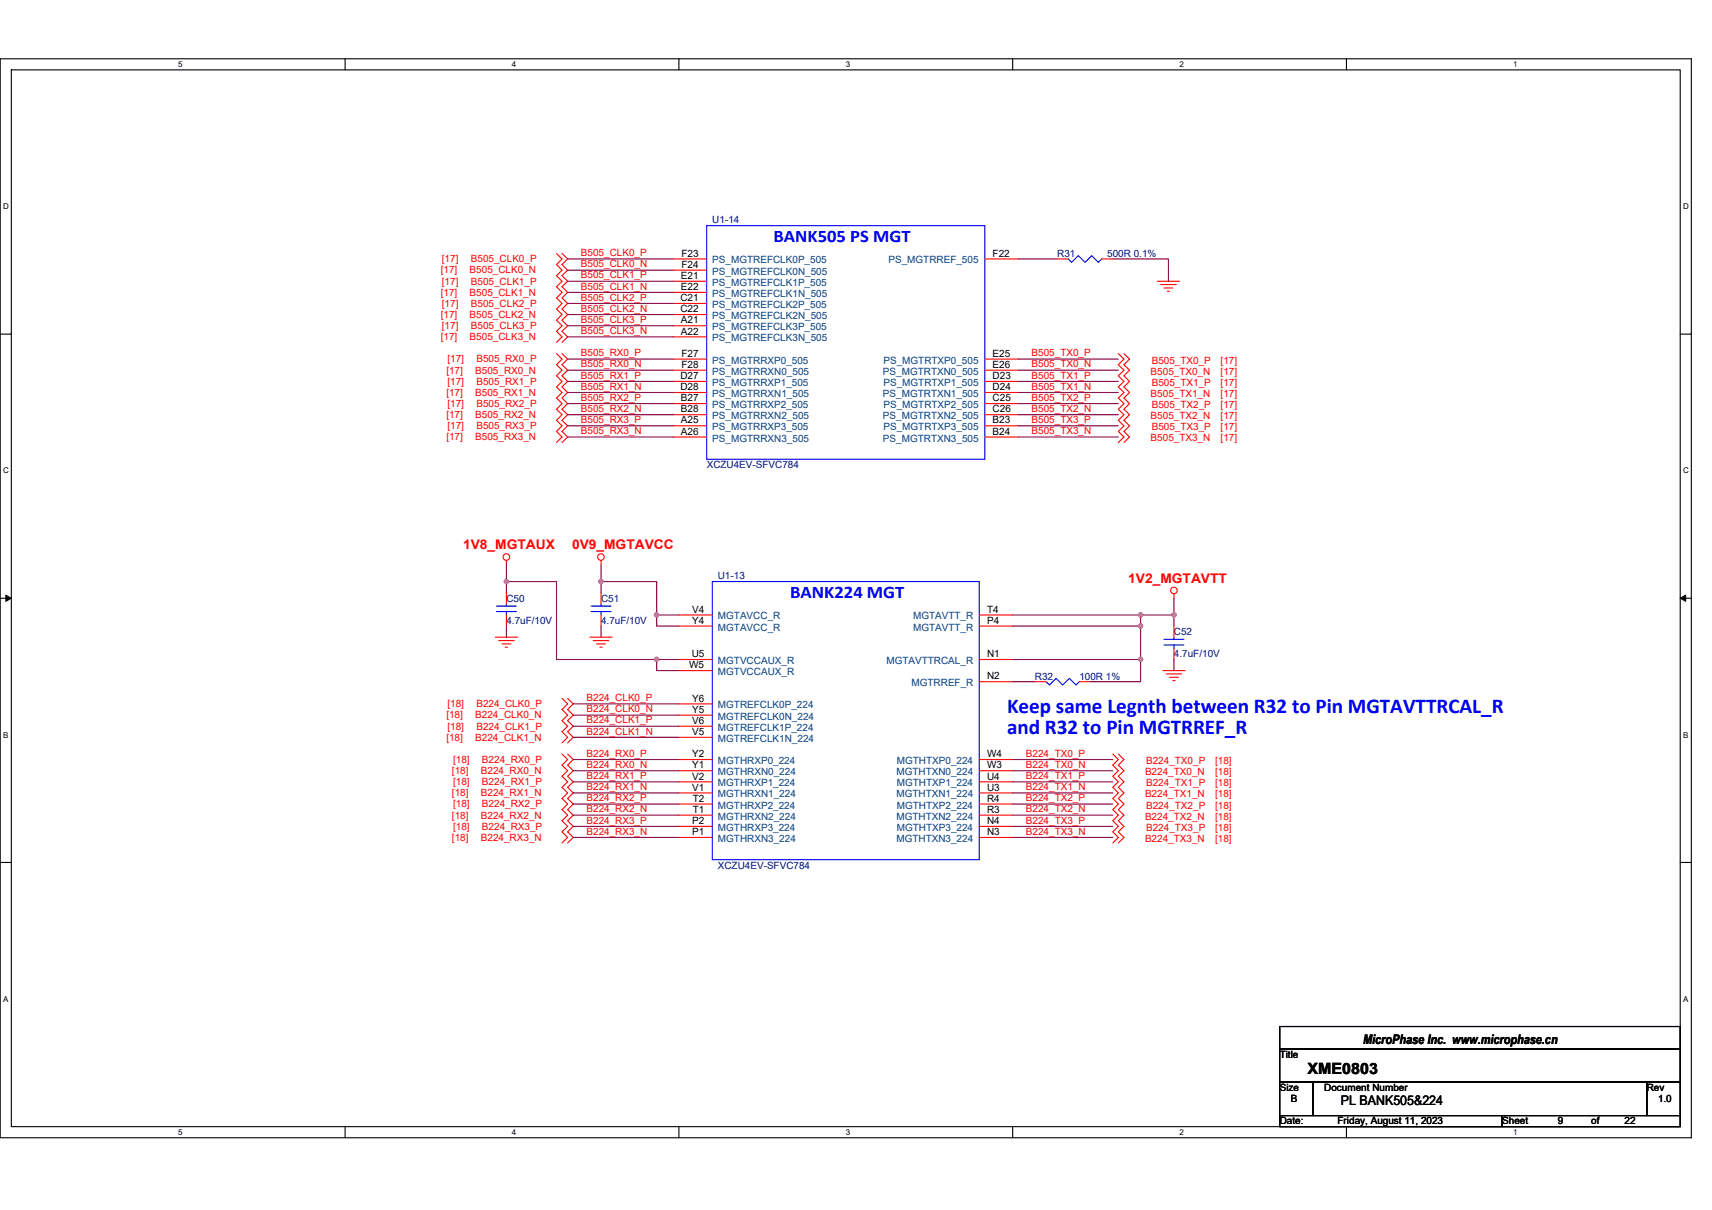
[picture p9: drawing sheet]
<svg xmlns="http://www.w3.org/2000/svg" width="297mm" height="210mm" viewBox="0 0 297 210" stroke-linecap="round" stroke-linejoin="round" font-family="sans-serif">
<defs><g id="words">
<g font-size="3.7" fill="#00f">
<text x="174.7" y="123.7">Keep same Legnth between R32 to Pin MGTAVTTRCAL_R</text>
<text x="174.7" y="127.4">and R32 to Pin MGTRREF_R</text>
</g>
<g font-size="3.1" fill="#00f">
<text x="134.2" y="42.1">BANK505 PS MGT</text>
<text x="137.1" y="103.8">BANK224 MGT</text>
</g>
<text font-size="2.7" x="226.9" y="186.4">XME0803</text>
<g font-size="2.3" fill="#f00">
<text x="80.3" y="95.3">1V8_MGTAUX</text>
<text x="99.2" y="95.3">0V9_MGTAVCC</text>
<text x="195.8" y="101.1">1V2_MGTAVTT</text>
</g>
<g font-size="2.3">
<text x="236.5" y="181.1">MicroPhase Inc. www.microphase.cn</text>
<text x="232.6" y="191.8">PL BANK505&amp;224</text>
</g>
<g font-size="1.7" fill="#000080">
<text x="123.6" y="38.8">U1-14</text>
<text x="183.4" y="44.6">R31</text>
<text x="192.1" y="44.6">500R 0.1%</text>
<text x="122.6" y="81.2">XCZU4EV-SFVC784</text>
<text x="124.5" y="100.5">U1-13</text>
<text x="87.9" y="104.4">C50</text>
<text x="104.3" y="104.4">C51</text>
<text x="87.9" y="108.3">4.7uF/10V</text>
<text x="104.3" y="108.3">4.7uF/10V</text>
<text x="203.7" y="110.2">C52</text>
<text x="179.6" y="117.9">R32</text>
<text x="187.3" y="117.9">100R 1%</text>
<text x="203.7" y="114">4.7uF/10V</text>
<text x="124.5" y="150.7">XCZU4EV-SFVC784</text>
</g>
<g font-size="1.7" fill="#f00">
<text x="76.5" y="47.5">[17]</text>
<text x="76.7" y="45.5">[17]</text>
<text x="81.5" y="47.5">B505_CLK0_N</text>
<text x="81.7" y="45.5">B505_CLK0_P</text>
<text x="100.8" y="46.4">B505_CLK0_N</text>
<text x="100.8" y="44.4">B505_CLK0_P</text>
<text x="76.5" y="51.3">[17]</text>
<text x="76.7" y="49.4">[17]</text>
<text x="76.7" y="53.3">[17]</text>
<text x="81.5" y="51.3">B505_CLK1_N</text>
<text x="81.7" y="49.4">B505_CLK1_P</text>
<text x="81.7" y="53.3">B505_CLK2_P</text>
<text x="100.8" y="50.2">B505_CLK1_N</text>
<text x="100.8" y="48.3">B505_CLK1_P</text>
<text x="100.8" y="52.2">B505_CLK2_P</text>
<text x="76.5" y="59">[17]</text>
<text x="76.5" y="55.2">[17]</text>
<text x="76.7" y="57.1">[17]</text>
<text x="81.5" y="59">B505_CLK3_N</text>
<text x="81.5" y="55.2">B505_CLK2_N</text>
<text x="81.7" y="57.1">B505_CLK3_P</text>
<text x="100.8" y="58">B505_CLK3_N</text>
<text x="100.8" y="56">B505_CLK3_P</text>
<text x="100.8" y="54.1">B505_CLK2_N</text>
<text x="77.4" y="64.8">[17]</text>
<text x="77.6" y="62.9">[17]</text>
<text x="82.5" y="64.8">B505_RX0_N</text>
<text x="82.7" y="62.9">B505_RX0_P</text>
<text x="100.8" y="63.8">B505_RX0_N</text>
<text x="100.8" y="61.8">B505_RX0_P</text>
<text x="100.8" y="65.7">B505_RX1_P</text>
<text x="179" y="63.8">B505_TX0_N</text>
<text x="179" y="61.8">B505_TX0_P</text>
<text x="179" y="65.7">B505_TX1_P</text>
<text x="199.6" y="65">B505_TX0_N</text>
<text x="199.8" y="63.1">B505_TX0_P</text>
<text x="211.8" y="65">[17]</text>
<text x="211.8" y="63.1">[17]</text>
<text x="77.4" y="68.7">[17]</text>
<text x="77.6" y="66.8">[17]</text>
<text x="77.6" y="70.6">[17]</text>
<text x="82.5" y="68.7">B505_RX1_N</text>
<text x="82.7" y="66.8">B505_RX1_P</text>
<text x="82.7" y="70.6">B505_RX2_P</text>
<text x="100.8" y="69.6">B505_RX2_P</text>
<text x="100.8" y="67.6">B505_RX1_N</text>
<text x="100.8" y="71.5">B505_RX2_N</text>
<text x="179" y="69.6">B505_TX2_P</text>
<text x="179" y="67.6">B505_TX1_N</text>
<text x="179" y="71.5">B505_TX2_N</text>
<text x="199.6" y="68.9">B505_TX1_N</text>
<text x="199.8" y="70.8">B505_TX2_P</text>
<text x="199.8" y="67">B505_TX1_P</text>
<text x="211.8" y="68.9">[17]</text>
<text x="211.8" y="70.8">[17]</text>
<text x="211.8" y="67">[17]</text>
<text x="77.4" y="72.6">[17]</text>
<text x="77.4" y="76.4">[17]</text>
<text x="77.6" y="74.5">[17]</text>
<text x="82.5" y="72.6">B505_RX2_N</text>
<text x="82.5" y="76.4">B505_RX3_N</text>
<text x="82.7" y="74.5">B505_RX3_P</text>
<text x="100.8" y="73.4">B505_RX3_P</text>
<text x="100.8" y="75.4">B505_RX3_N</text>
<text x="179" y="73.4">B505_TX3_P</text>
<text x="179" y="75.4">B505_TX3_N</text>
<text x="199.6" y="72.7">B505_TX2_N</text>
<text x="199.6" y="76.6">B505_TX3_N</text>
<text x="199.8" y="74.7">B505_TX3_P</text>
<text x="211.8" y="72.7">[17]</text>
<text x="211.8" y="76.6">[17]</text>
<text x="211.8" y="74.7">[17]</text>
<text x="77.4" y="124.7">[18]</text>
<text x="77.6" y="122.7">[18]</text>
<text x="82.5" y="124.7">B224_CLK0_N</text>
<text x="82.7" y="122.7">B224_CLK0_P</text>
<text x="101.8" y="125.5">B224_CLK1_P</text>
<text x="101.8" y="123.6">B224_CLK0_N</text>
<text x="101.8" y="121.7">B224_CLK0_P</text>
<text x="77.4" y="128.5">[18]</text>
<text x="77.6" y="126.6">[18]</text>
<text x="82.5" y="128.5">B224_CLK1_N</text>
<text x="82.7" y="126.6">B224_CLK1_P</text>
<text x="101.8" y="127.5">B224_CLK1_N</text>
<text x="101.8" y="131.3">B224_RX0_P</text>
<text x="178" y="131.3">B224_TX0_P</text>
<text x="78.4" y="134.3">[18]</text>
<text x="78.6" y="136.2">[18]</text>
<text x="78.6" y="132.4">[18]</text>
<text x="83.4" y="134.3">B224_RX0_N</text>
<text x="83.6" y="136.2">B224_RX1_P</text>
<text x="83.6" y="132.4">B224_RX0_P</text>
<text x="101.8" y="133.3">B224_RX0_N</text>
<text x="101.8" y="137.1">B224_RX1_N</text>
<text x="101.8" y="135.2">B224_RX1_P</text>
<text x="178" y="133.3">B224_TX0_N</text>
<text x="178" y="137.1">B224_TX1_N</text>
<text x="178" y="135.2">B224_TX1_P</text>
<text x="198.7" y="134.5">B224_TX0_N</text>
<text x="198.9" y="132.6">B224_TX0_P</text>
<text x="198.9" y="136.4">B224_TX1_P</text>
<text x="210.8" y="134.5">[18]</text>
<text x="210.8" y="132.6">[18]</text>
<text x="210.8" y="136.4">[18]</text>
<text x="78.4" y="142">[18]</text>
<text x="78.4" y="138.2">[18]</text>
<text x="78.6" y="140.1">[18]</text>
<text x="78.6" y="144">[18]</text>
<text x="83.4" y="142">B224_RX2_N</text>
<text x="83.4" y="138.2">B224_RX1_N</text>
<text x="83.6" y="140.1">B224_RX2_P</text>
<text x="83.6" y="144">B224_RX3_P</text>
<text x="101.8" y="142.9">B224_RX3_P</text>
<text x="101.8" y="139">B224_RX2_P</text>
<text x="101.8" y="141">B224_RX2_N</text>
<text x="178" y="142.9">B224_TX3_P</text>
<text x="178" y="139">B224_TX2_P</text>
<text x="178" y="141">B224_TX2_N</text>
<text x="198.7" y="142.2">B224_TX2_N</text>
<text x="198.7" y="138.4">B224_TX1_N</text>
<text x="198.9" y="140.3">B224_TX2_P</text>
<text x="210.8" y="142.2">[18]</text>
<text x="210.8" y="138.4">[18]</text>
<text x="210.8" y="140.3">[18]</text>
<text x="78.4" y="145.9">[18]</text>
<text x="83.4" y="145.9">B224_RX3_N</text>
<text x="101.8" y="144.8">B224_RX3_N</text>
<text x="178" y="144.8">B224_TX3_N</text>
<text x="198.7" y="146.1">B224_TX3_N</text>
<text x="198.9" y="144.2">B224_TX3_P</text>
<text x="210.8" y="146.1">[18]</text>
<text x="210.8" y="144.2">[18]</text>
</g>
<g font-size="1.7">
<text x="118.3" y="46.5">F24</text>
<text x="118.3" y="44.5">F23</text>
<text x="172.2" y="44.5">F22</text>
<text x="118.1" y="52.3">C21</text>
<text x="118.1" y="50.3">E22</text>
<text x="118.1" y="48.4">E21</text>
<text x="118.1" y="54.2">C22</text>
<text x="118.1" y="58.1">A22</text>
<text x="118.1" y="56.1">A21</text>
<text x="118.1" y="65.8">D27</text>
<text x="118.3" y="63.8">F28</text>
<text x="118.3" y="61.9">F27</text>
<text x="172.2" y="63.8">E26</text>
<text x="172.2" y="61.9">E25</text>
<text x="172.2" y="65.8">D23</text>
<text x="118.1" y="67.7">D28</text>
<text x="118.1" y="71.6">B28</text>
<text x="118.1" y="69.6">B27</text>
<text x="172.2" y="67.7">D24</text>
<text x="172.2" y="71.6">C26</text>
<text x="172.2" y="69.6">C25</text>
<text x="118.1" y="75.4">A26</text>
<text x="118.1" y="73.5">A25</text>
<text x="172.2" y="75.4">B24</text>
<text x="172.2" y="73.5">B23</text>
<text x="120.1" y="106.3">V4</text>
<text x="171.3" y="106.3">T4</text>
<text x="120.1" y="108.2">Y4</text>
<text x="171.3" y="108.2">P4</text>
<text x="119.5" y="116">W5</text>
<text x="120" y="114">U5</text>
<text x="171.3" y="114">N1</text>
<text x="171.3" y="117.9">N2</text>
<text x="120.1" y="125.6">V6</text>
<text x="120.1" y="123.7">Y5</text>
<text x="120.1" y="121.8">Y6</text>
<text x="120.1" y="127.6">V5</text>
<text x="120.1" y="131.4">Y2</text>
<text x="171.3" y="131.4">W4</text>
<text x="120.1" y="137.2">V1</text>
<text x="120.1" y="135.3">V2</text>
<text x="120.1" y="133.4">Y1</text>
<text x="171.3" y="133.4">W3</text>
<text x="171.3" y="137.2">U3</text>
<text x="171.3" y="135.3">U4</text>
<text x="120.1" y="143">P2</text>
<text x="120.2" y="139.1">T2</text>
<text x="120.2" y="141.1">T1</text>
<text x="171.3" y="141.1">R3</text>
<text x="171.3" y="139.1">R4</text>
<text x="171.3" y="143">N4</text>
<text x="120.1" y="144.9">P1</text>
<text x="171.3" y="144.9">N3</text>
<text x="222" y="183.6">Title</text>
<text x="222" y="189.3">Size</text>
<text x="224" y="191.3">B</text>
<text x="229.8" y="189.3">Document Number</text>
<text x="285.7" y="189.3">Rev</text>
<text x="287.7" y="191.3">1.0</text>
<text x="222" y="195.1">Date:</text>
<text x="232.1" y="195.1">Friday, August 11, 2023</text>
<text x="260.6" y="195.1">Sheet</text>
<text x="270.3" y="195.1">9</text>
<text x="276.1" y="195.1">of</text>
<text x="281.9" y="195.1">22</text>
</g>
<g font-size="1.7" fill="#004080">
<text x="123.6" y="47.7">PS_MGTREFCLK0N_505</text>
<text x="123.6" y="45.7">PS_MGTREFCLK0P_505</text>
<text x="154.2" y="45.7">PS_MGTRREF_505</text>
<text x="123.6" y="51.5">PS_MGTREFCLK1N_505</text>
<text x="123.6" y="49.6">PS_MGTREFCLK1P_505</text>
<text x="123.6" y="53.4">PS_MGTREFCLK2P_505</text>
<text x="123.6" y="55.4">PS_MGTREFCLK2N_505</text>
<text x="123.6" y="59.2">PS_MGTREFCLK3N_505</text>
<text x="123.6" y="57.3">PS_MGTREFCLK3P_505</text>
<text x="123.6" y="65">PS_MGTRRXN0_505</text>
<text x="123.6" y="63.1">PS_MGTRRXP0_505</text>
<text x="153.2" y="65">PS_MGTRTXN0_505</text>
<text x="153.3" y="63.1">PS_MGTRTXP0_505</text>
<text x="123.6" y="68.9">PS_MGTRRXN1_505</text>
<text x="123.6" y="67">PS_MGTRRXP1_505</text>
<text x="123.6" y="70.8">PS_MGTRRXP2_505</text>
<text x="153.2" y="68.9">PS_MGTRTXN1_505</text>
<text x="153.3" y="67">PS_MGTRTXP1_505</text>
<text x="153.3" y="70.8">PS_MGTRTXP2_505</text>
<text x="123.6" y="72.7">PS_MGTRRXN2_505</text>
<text x="123.6" y="76.6">PS_MGTRRXN3_505</text>
<text x="123.6" y="74.7">PS_MGTRRXP3_505</text>
<text x="153.2" y="72.7">PS_MGTRTXN2_505</text>
<text x="153.2" y="76.6">PS_MGTRTXN3_505</text>
<text x="153.3" y="74.7">PS_MGTRTXP3_505</text>
<text x="124.6" y="107.5">MGTAVCC_R</text>
<text x="158.4" y="107.5">MGTAVTT_R</text>
<text x="124.6" y="109.4">MGTAVCC_R</text>
<text x="158.4" y="109.4">MGTAVTT_R</text>
<text x="124.6" y="115.2">MGTVCCAUX_R</text>
<text x="124.6" y="117.2">MGTVCCAUX_R</text>
<text x="153.8" y="115.2">MGTAVTTRCAL_R</text>
<text x="158.2" y="119.1">MGTRREF_R</text>
<text x="124.6" y="124.9">MGTREFCLK0N_224</text>
<text x="124.6" y="122.9">MGTREFCLK0P_224</text>
<text x="124.6" y="128.7">MGTREFCLK1N_224</text>
<text x="124.6" y="126.8">MGTREFCLK1P_224</text>
<text x="124.6" y="134.5">MGTHRXN0_224</text>
<text x="124.6" y="132.6">MGTHRXP0_224</text>
<text x="124.6" y="136.5">MGTHRXP1_224</text>
<text x="155.5" y="134.5">MGTHTXN0_224</text>
<text x="155.6" y="132.6">MGTHTXP0_224</text>
<text x="155.6" y="136.5">MGTHTXP1_224</text>
<text x="124.6" y="140.3">MGTHRXP2_224</text>
<text x="124.6" y="138.4">MGTHRXN1_224</text>
<text x="124.6" y="142.2">MGTHRXN2_224</text>
<text x="155.5" y="142.2">MGTHTXN2_224</text>
<text x="155.5" y="138.4">MGTHTXN1_224</text>
<text x="155.6" y="140.3">MGTHTXP2_224</text>
<text x="124.6" y="146.1">MGTHRXN3_224</text>
<text x="124.6" y="144.2">MGTHRXP3_224</text>
<text x="155.5" y="146.1">MGTHTXN3_224</text>
<text x="155.6" y="144.2">MGTHTXP3_224</text>
</g>
<g font-size="1.4">
<text x="30.9" y="11.7">5</text>
<text x="88.8" y="11.7">4</text>
<text x="146.7" y="11.7">3</text>
<text x="204.7" y="11.7">2</text>
<text x="262.6" y="11.7">1</text>
<text x=".5" y="36.3">D</text>
<text x="292" y="36.3">D</text>
<text x=".5" y="82.1">C</text>
<text x="292" y="82.1">C</text>
<text x=".5" y="128">B</text>
<text x="292" y="128">B</text>
<text x=".5" y="173.8">A</text>
<text x="292" y="173.8">A</text>
<text x="30.9" y="197">5</text>
<text x="88.8" y="197">4</text>
<text x="146.7" y="197">3</text>
<text x="204.7" y="197">2</text>
<text x="262.6" y="197">1</text>
</g>
</g></defs>
<path d="M0 10.2h293.5v187.2h-293.5zM2 12.1h289.5v183.4h-289.5z" fill="none" stroke="#000" stroke-width=".19"/>
<g fill="#fff">
<path d="M30.9 10.4h.8v1.6h-.8z"/>
<path d="M30.9 195.7h.8v1.6h-.8z"/>
</g>
<path d="M59.9 10.2v1.9M59.9 195.5v1.9" fill="none" stroke="#000" stroke-width=".19"/>
<g fill="#fff">
<path d="M88.8 10.4h.8v1.6h-.8z"/>
<path d="M88.8 195.7h.8v1.6h-.8z"/>
</g>
<path d="M117.8 10.2v1.9M117.8 195.5v1.9" fill="none" stroke="#000" stroke-width=".19"/>
<g fill="#fff">
<path d="M146.7 10.4h.8v1.6h-.8z"/>
<path d="M146.7 195.7h.8v1.6h-.8z"/>
</g>
<path d="M175.7 10.2v1.9M175.7 195.5v1.9" fill="none" stroke="#000" stroke-width=".19"/>
<g fill="#fff">
<path d="M204.7 10.4h.7v1.6h-.7z"/>
<path d="M204.7 195.7h.7v1.6h-.7z"/>
</g>
<path d="M233.6 10.2v1.9M233.6 195.5v1.9" fill="none" stroke="#000" stroke-width=".19"/>
<g fill="#fff">
<path d="M262.6 10.4h.7v1.6h-.7z"/>
<path d="M262.6 195.7h.7v1.6h-.7z"/>
<path d="M.5 35.1h1v1.5h-1z"/>
<path d="M292 35.1h1v1.5h-1z"/>
<path d="M.5 80.9h1v1.5h-1z"/>
<path d="M292 80.9h1v1.5h-1z"/>
</g>
<path d="M0 58h2M291.5 58h2" fill="none" stroke="#000" stroke-width=".19"/>
<g fill="#fff">
<path d="M.5 126.7h.9v1.6h-.9z"/>
<path d="M292 126.7h.9v1.6h-.9z"/>
</g>
<path d="M0 103.8h2M291.5 103.8h2" fill="none" stroke="#000" stroke-width=".19"/>
<path d="M1 103.3l1 .5-1 .6zM291.5 103.8l1-.5v1.1z" fill="#000" stroke="#000" stroke-width=".17"/>
<g fill="#fff">
<path d="M.5 172.6h.9v1.5h-.9z"/>
<path d="M292 172.6h.9v1.5h-.9z"/>
</g>
<path d="M0 149.7h2M291.5 149.7h2M222 178.1h69.5v3.9h-69.5zM222 182h69.5v5.8h-69.5zM222 187.8h5.8v5.8h-5.8zM222 193.6h38.6v1.9h-38.6zM227.8 187.8h57.9v5.8h-57.9zM260.6 193.6h30.9v1.9h-30.9zM285.7 187.8h5.8v5.8h-5.8z" fill="none" stroke="#000" stroke-width=".19"/>
<g fill="none" stroke="#f00" stroke-width=".19">
<path d="M96.6 44l.9 .9-.9 1 .9 1-.9 .9 .9 1-.9 1 .9 .9-.9 1 .9 1-.9 .9 .9 1-.9 1 .9 .9-.9 1 .9 1-.9 .9M97.5 44l1 .9-1 1 1 1-1 .9 1 1-1 1 1 .9-1 1 1 1-1 .9 1 1-1 1 1 .9-1 1 1 1-1 .9M116.8 46.9h5.8M116.8 44.9h5.8M116.8 50.7h5.8M116.8 48.8h5.8M116.8 54.6h5.8M116.8 52.7h5.8M116.8 58.5h5.8M116.8 56.5h5.8M170.9 44.9h5.8M183.4 44.9h2"/>
<path d="M191.2 44.9h1.9M200.8 48.8h3.9M201.4 49.4h2.7M201.9 50h1.6M202.5 50.5h.4M96.6 61.4l.9 .9-.9 1 .9 .9-.9 1 .9 1-.9 .9 .9 1-.9 1 .9 .9-.9 1 .9 1-.9 .9 .9 1-.9 1 .9 .9-.9 1M97.5 61.4l1 .9-1 1 1 .9-1 1 1 1-1 .9 1 1-1 1 1 .9-1 1 1 1-1 .9 1 1-1 1 1 .9-1 1M116.8 64.2h5.8M116.8 62.3h5.8M116.8 68.1h5.8M116.8 66.2h5.8M116.8 72h5.8"/>
<path d="M116.8 70h5.8M116.8 75.8h5.8M116.8 73.9h5.8M170.9 64.2h5.8M170.9 62.3h5.8M170.9 68.1h5.8M170.9 66.2h5.8M170.9 72h5.8M170.9 70h5.8M170.9 75.8h5.8M170.9 73.9h5.8M194 61.4l1 .9-1 1 1 .9-1 1 1 1-1 .9 1 1-1 1 1 .9-1 1 1 1-1 .9 1 1-1 1 1 .9-1 1"/>
<path d="M195 61.4l1 .9-1 1 1 .9-1 1 1 1-1 .9 1 1-1 1 1 .9-1 1 1 1-1 .9 1 1-1 1 1 .9-1 1M87.9 97.3v.7M104.3 97.3v.7M85.9 110.6h3.9M86.5 111.2h2.7M87.1 111.7h1.5M87.7 112.3h.4M87.9 102.8v2M87.9 106.7v1.9M102.3 110.6h3.9M102.9 111.2h2.7M103.5 111.7h1.5"/>
<path d="M104.1 112.3h.4M104.3 102.8v2M104.3 106.7v1.9M117.8 114.4h5.8M117.8 106.7h5.8M117.8 116.4h5.8M117.8 108.6h5.8M169.9 114.4h5.8M169.9 118.3h5.8M169.9 108.6h5.8M169.9 106.7h5.8M179.6 118.3h1.9"/>
<path d="M187.3 118.3h1.9M201.8 116.4h3.8M202.4 116.9h2.6M202.9 117.5h1.6M203.5 118.1h.4M203.7 103.1v.7M203.7 108.6v2M203.7 112.5v1.9M97.5 130.9l1 .9-1 1 1 1-1 .9 1 1-1 .9 1 1-1 1 1 .9-1 1 1 1-1 .9 1 1-1 1 1 .9-1 1M97.5 121.2l1 1-1 .9 1 1-1 1 1 .9-1 1 1 1-1 .9M98.5 130.9l1 .9-1 1 1 1-1 .9 1 1-1 .9 1 1-1 1 1 .9-1 1 1 1-1 .9 1 1-1 1 1 .9-1 1M98.5 121.2l1 1-1 .9 1 1-1 1 1 .9-1 1 1 1-1 .9"/>
<path d="M117.8 139.5h5.8M117.8 133.8h5.8M117.8 131.8h5.8M117.8 124.1h5.8M117.8 122.2h5.8M117.8 137.6h5.8M117.8 135.7h5.8M117.8 128h5.8M117.8 126h5.8M169.9 139.5h5.8M169.9 133.8h5.8M169.9 131.8h5.8"/>
<path d="M169.9 137.6h5.8M169.9 135.7h5.8M193.1 130.9l.9 .9-.9 1 .9 1-.9 .9 .9 1-.9 .9 .9 1-.9 1 .9 .9-.9 1 .9 1-.9 .9 .9 1-.9 1 .9 .9-.9 1M194 130.9l1 .9-1 1 1 1-1 .9 1 1-1 .9 1 1-1 1 1 .9-1 1 1 1-1 .9 1 1-1 1 1 .9-1 1M117.8 145.3h5.8M117.8 143.4h5.8M117.8 141.5h5.8M169.9 141.5h5.8M169.9 145.3h5.8M169.9 143.4h5.8"/>
<circle cx="87.9" cy="96.7" r=".57"/>
<circle cx="104.3" cy="96.7" r=".57"/>
<circle cx="203.7" cy="102.5" r=".57"/>
</g>
<g fill="none" stroke="#00f" stroke-width=".19">
<path d="M122.6 39.2h48.3v40.5h-48.3zM185.4 44.9l.5 .6 1.2-1.1 1.2 1.1 1.1-1.1 1.2 1.1 .6-.6M86.1 106.1h3.5M86.1 105.2h3.5M87.9 104.8v.4M87.9 106.1v.6M102.5 106.1h3.5M102.5 105.2h3.5M104.3 104.8v.4M104.3 106.1v.6M123.6 100.9h46.3v48.3h-46.3zM181.5 118.3l.6 .6 1.1-1.2 1.2 1.2 1.1-1.2 1.2 1.2 .6-.6"/>
<path d="M201.9 111.9h3.5M201.9 111h3.5M203.7 110.6v.4M203.7 111.9v.6"/>
</g>
<g fill="none" stroke="#800040" stroke-width=".19">
<path d="M98.5 50.7h18.3M98.5 48.8h18.3M98.5 46.9h18.3M98.5 44.9h18.3M98.5 58.5h18.3M98.5 56.5h18.3M98.5 54.6h18.3M98.5 52.7h18.3M176.7 44.9h6.7M193.1 44.9h9.6v3.9M98.5 64.2h18.3M98.5 62.3h18.3"/>
<path d="M98.5 73.9h18.3M98.5 70h18.3M98.5 68.1h18.3M98.5 66.2h18.3M98.5 72h18.3M98.5 75.8h18.3M176.7 64.2h17.3M176.7 62.3h17.3M176.7 73.9h17.3M176.7 70h17.3M176.7 68.1h17.3M176.7 66.2h17.3"/>
<path d="M176.7 72h17.3M176.7 75.8h17.3M87.9 98v2.9M104.3 98v2.9M87.9 108.6v2M87.9 100.9v1.9M87.9 100.9h8.7v13.5h17.3M104.3 100.9h9.6v5.8M104.3 108.6v2M104.3 100.9v1.9M113.9 114.4v2h3.9M113.9 114.4h3.9"/>
<path d="M117.8 106.7h-3.9v1.9h3.9M175.7 106.7h22.2M175.7 118.3h3.9M175.7 114.4h22.2M197.9 114.4v3.9h-8.7M197.9 106.7v1.9h-22.2M197.9 108.6v5.8M197.9 106.7h5.8M203.7 106.7v1.9M203.7 114.4v2M203.7 103.8v2.9M99.5 128h18.3"/>
<path d="M99.5 126h18.3M99.5 124.1h18.3M99.5 122.2h18.3M99.5 133.8h18.3M99.5 131.8h18.3M99.5 139.5h18.3M99.5 137.6h18.3M99.5 135.7h18.3M175.7 133.8h17.4M175.7 131.8h17.4M175.7 139.5h17.4M175.7 137.6h17.4"/>
<path d="M175.7 135.7h17.4M99.5 143.4h18.3M99.5 141.5h18.3M99.5 145.3h18.3M175.7 143.4h17.4M175.7 141.5h17.4M175.7 145.3h17.4"/>
</g>
<g fill="#f0f" stroke="#f0f" stroke-width=".19">
<circle cx="197.9" cy="114.4" r=".38"/>
<circle cx="197.9" cy="106.7" r=".38"/>
<circle cx="197.9" cy="108.6" r=".38"/>
<circle cx="113.9" cy="106.7" r=".38"/>
<circle cx="87.9" cy="100.9" r=".38"/>
<circle cx="113.9" cy="114.4" r=".38"/>
<circle cx="104.3" cy="100.9" r=".38"/>
<circle cx="203.7" cy="106.7" r=".38"/>
</g>
<use href="#words"/>
</svg>
